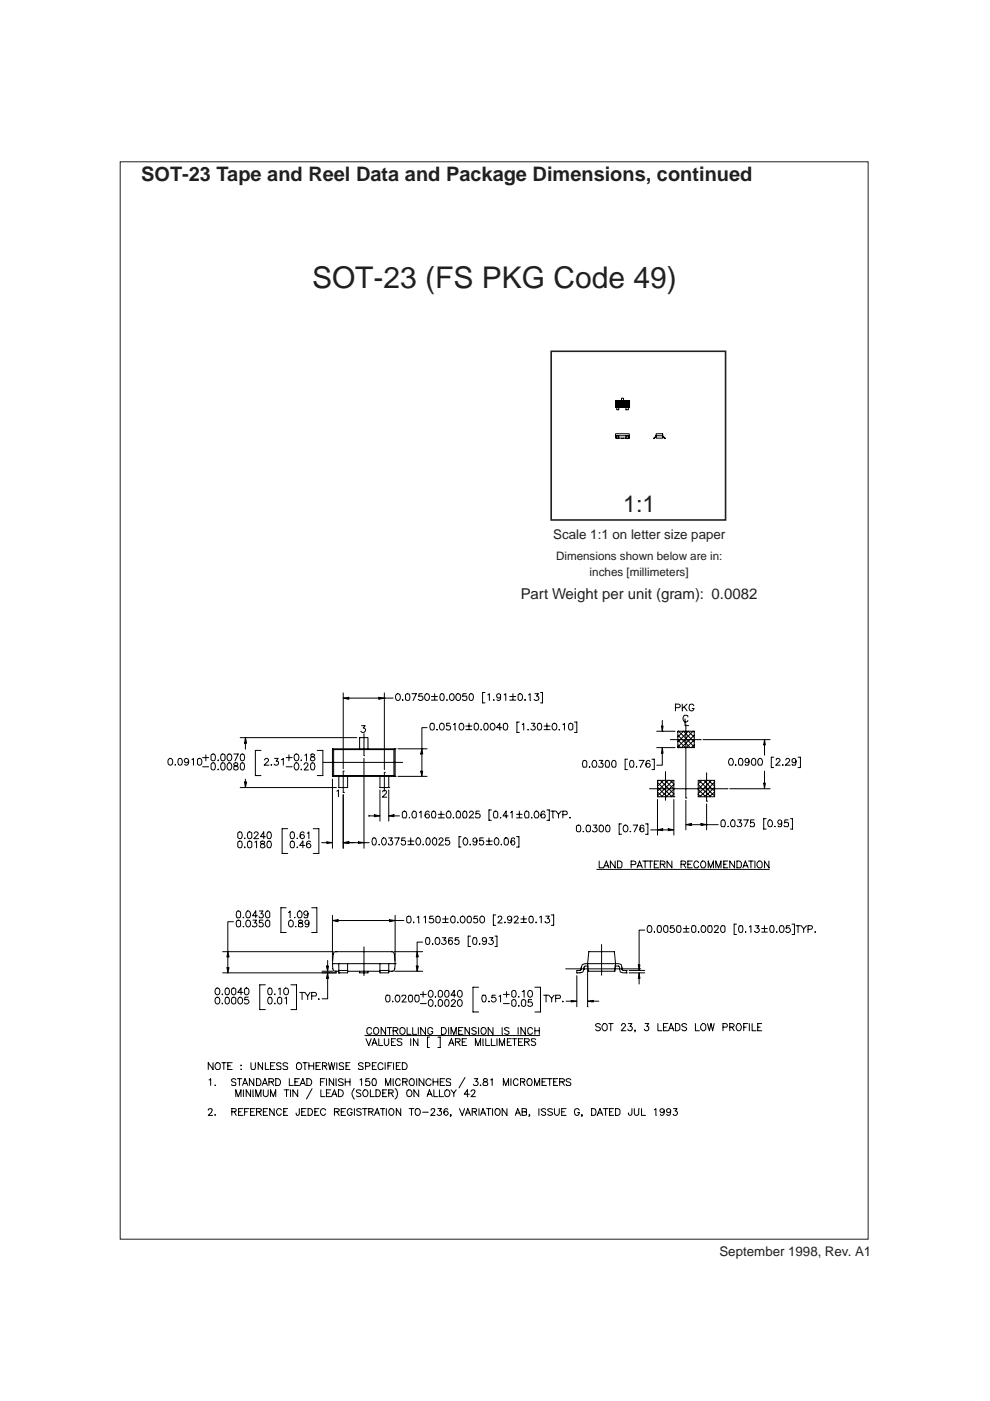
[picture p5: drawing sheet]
<svg xmlns="http://www.w3.org/2000/svg" width="210mm" height="297mm" viewBox="0 0 210 297" stroke-linecap="round" stroke-linejoin="round" font-family="sans-serif">
<defs><g id="words">
<text font-size="6.3" fill="#231f20" x="66.2" y="61">SOT-23 (FS PKG Code 49)</text>
<text font-size="4.9" fill="#231f20" x="132.1" y="108.6">1:1</text>
<text font-size="4.2" fill="#231f20" x="29.9" y="38.4">SOT-23 Tape and Reel Data and Package Dimensions, continued</text>
<text font-size="3.2" fill="#231f20" x="110.4" y="127">Part Weight per unit (gram): 0.0082</text>
<g font-size="2.8" fill="#231f20">
<text x="117.3" y="114.3">Scale 1:1 on letter size paper</text>
<text x="152.5" y="266.3">September 1998, Rev. A1</text>
</g>
<g font-size="2.5" fill="#231f20">
<text x="117.9" y="118.8">Dimensions shown below are in:</text>
<text x="125" y="122.1">inches [millimeters]</text>
</g>
</g></defs>
<path d="M130.5 85.4l.9 .9 1.3-1.3 .7 .8-.3 .5-1.2-1.3-1.3 1.3-.1-.1 1.1-1.2 1.2 1.3 .6-.7-.4-.6-1.3 1.3-1.2-1.2 .2-.1 1.3 1.3 1.1-1.3 .3 .4-.8 .9-1.2-1.3-.9 1 .3 .3 1.2-1.3 1.3 1.3 .1-.3-1-1h.1l-1.2 1.3-.8-.9 .4-.4 1.2 1.3 1.3-1.3-1 1.3-1.2-1.3-.7 .6 .5 .7 1.3-1.3 1.1 1.3-2.9 .1v-1.5h3v1.5l-.1-1.4h-2.9v1.4h3M130.5 92.4v.5h2.9h-.2M130.8 92.4h.4v.6h-.4zM130.8 86.4v.5h.4v-.5M131.8 92.9h.4M131.8 84.9v-.5h.4v.5M132.7 92.4h.5v.6h-.5zM132.7 86.4v.5h.5v-.5M133.5 92.4l-.1-.4h-2.9v.4h3l-.1 .5M133.5 84.9l-.1 .1M139.1 92.4h1.4v.2l.6 .4-.6-.6M139.1 92h1.4v.9h-1.4v-.5v.2l-.5 .4 .5-.5z" fill="none" stroke="#000" stroke-width=".21"/>
<path d="M30.7 142.1h148.1v99.1h-148.1z" fill-rule="evenodd" fill="#fff"/>
<g fill="none" stroke="#000" stroke-width=".21">
<path d="M46.9 159.9a.52 .52 0 0 1 .8 .2v1a.47 .47 0 0 1-.4 .2 .47 .47 0 0 1-.4-.2l-.1-.6zM49.6 159.9h.9l-.7 1.4M50.9 156.4h24.7M51.1 159.9h.3a.76 .76 0 0 1 .5 .7 .76 .76 0 0 1-.5 .7l-.3-.1-.2-.6zM52 156.4l.3 1.2h-.4zM52 156.4h.1M52 157.6v1.2M55.3 159.1h-1.2l.1 5.3M65.9 159.9v.4l.7 .2a.45 .45 0 0 1 0 .7 .45 .45 0 0 1-.6 0 .45 .45 0 0 1 0-.7l.5-.1 .2-.4-.3-.1zM67.3 159.1h1.2v5.3h-1.2M70.5 158.8h13.3v5.8h-13.3zM70.5 158.8l.2 .1"/>
<path d="M70.7 158.9v5.5M70.7 158.9h12.8M72.8 148l1.2-.2v.5zM72.8 146.9v16.1M74 148h6.3M76.2 156.4h1.8v2.5M76.2 156.4h.1M76.2 156.4v2.5M76.7 153.9h.7l-.4 .5a.52 .52 0 0 1 .4 .8 .52 .52 0 0 1-.9-.2M77.2 155.5v4.7M80.3 147.8l1.2 .2-1.2 .3zM81.5 148h.1"/>
<path d="M81.5 146.9v16.3M81.5 148h1.9M83.5 158.9v5.5M83.8 158.8h.1M83.8 158.8l-.3 .1M83.9 147.3a.47 .47 0 0 1 .5-.2 .47 .47 0 0 1 .4 .2 .67 .67 0 0 1 .1 .8 .67 .67 0 0 1-.8 .3 .98 .98 0 0 1-.2-1.1zM84.4 158.8h6.2M85.4 148.4v.1zM86 147.3a.48 .48 0 0 1 .8 0l.1 .4a.64 .64 0 0 1-.5 .8l-.4-.2zM87.3 147.1h1l-.7 1.4M89.5 158.8l.1 1.1h-.4zM89.5 158.8h.1"/>
<path d="M89.5 159.9v3.6M89.5 147.1h-.6l-.1 .6 .7-.1a.55 .55 0 0 1 .1 .8l-.6 .1-.3-.2M90.1 147.3a.47 .47 0 0 1 .5-.2 .47 .47 0 0 1 .4 .2 .67 .67 0 0 1 .1 .8 .67 .67 0 0 1-.8 .3 .98 .98 0 0 1-.2-1.1zM90.6 154.3h-1.1v4.5M91.3 153.4a.52 .52 0 0 1 .8 .2v.9a.47 .47 0 0 1-.4 .3 .47 .47 0 0 1-.5-.3l-.1-.6zM91.5 147.7h1.3M91.5 148.4h1.3M92.2 147.1v1.3M92.6 154.7h.2zM93.3 153.6a.47 .47 0 0 1 .4-.3 .47 .47 0 0 1 .4 .3 .67 .67 0 0 1 .1 .8 .67 .67 0 0 1-.8 .3 .98 .98 0 0 1-.1-1.1zM93.4 147.2l.3-.1a.76 .76 0 0 1 .5 .7 .76 .76 0 0 1-.5 .7 .93 .93 0 0 1-.3-1.3zM94.7 148.4h.1v.1z"/>
<path d="M95.4 147.3a.47 .47 0 0 1 .4-.2 .47 .47 0 0 1 .4 .2 .67 .67 0 0 1 .1 .8 .67 .67 0 0 1-.8 .3 .98 .98 0 0 1-.1-1.1zM95.4 153.3h-.7v.6a.5 .5 0 0 1 .7 .1 .5 .5 0 0 1-.1 .7 .5 .5 0 0 1-.7-.2M96.1 153.6l.4-.3 .1 1.5M96.7 147.3a.47 .47 0 0 1 .5-.2 .47 .47 0 0 1 .4 .2 .67 .67 0 0 1 .1 .8 .67 .67 0 0 1-.8 .3 .98 .98 0 0 1-.2-1.1zM97.4 153.6a.47 .47 0 0 1 .4-.3 .47 .47 0 0 1 .5 .3 .67 .67 0 0 1 0 .8 .67 .67 0 0 1-.7 .3 .98 .98 0 0 1-.2-1.1zM98.8 153.9h1.2M98.8 154.7h1.2M98.8 147.1h-.6l-.1 .6 .7-.1a.52 .52 0 0 1 .1 .8 .52 .52 0 0 1-.8-.1M99.4 153.3v1.3M99.6 147.2l.3-.1a.76 .76 0 0 1 .5 .7 .76 .76 0 0 1-.5 .7 .93 .93 0 0 1-.3-1.3zM100.9 153.3l-.4 .3v.9a.47 .47 0 0 0 .5 .3 .47 .47 0 0 0 .4-.3 .72 .72 0 0 0 .1-.7 .72 .72 0 0 0-.6-.5h.1M102 154.7h.1"/>
<path d="M102.7 153.4l.3-.1a.76 .76 0 0 1 .5 .8 .76 .76 0 0 1-.5 .7 .93 .93 0 0 1-.3-1.4zM102.8 146.8h-.5v2.2h.5M103.4 147.3l.4-.2v1.4M104 153.6a.47 .47 0 0 1 .4-.3 .47 .47 0 0 1 .5 .3 .67 .67 0 0 1 .1 .8 .67 .67 0 0 1-.8 .3 .98 .98 0 0 1-.2-1.1zM104.7 148.4v.1zM106.1 147.6v.2l-.4 .2-.2-.1-.2-.4 .1-.3 .3-.1 .4 .1v1.1a.45 .45 0 0 1-.7 .1M106.4 154.3h-1.1l.7-1v1.5M106.7 153.6a.48 .48 0 0 1 .9 0l.1 .3a.64 .64 0 0 1-.6 .9l-.4-.3zM106.9 147.3l.3-.2v1.4M108.1 147.7h1.2M108.1 148.4h1.2M108.8 147.1v1.3"/>
<path d="M110.1 153.1h-.5v2.2h.5M110.2 147.1l-.3 .2v1a.47 .47 0 0 0 .4 .2 .47 .47 0 0 0 .4-.2 .72 .72 0 0 0 .1-.8 .72 .72 0 0 0-.6-.4h.1M110.7 153.6l.3-.3v1.5M111.3 148.4v.1l.1-.1M111.9 154.7h.2zM112.1 147.3l.3-.2 .1 1.4M112.6 153.3h.8l-.4 .6h.3a.5 .5 0 0 1 0 .8 .5 .5 0 0 1-.7-.2M113.4 147.1h.8l-.5 .5 .5 .2 .1 .3-.1 .3-.4 .1-.6-.2M114.1 153.4l.2-.1a.76 .76 0 0 1 .6 .8 .76 .76 0 0 1-.6 .7 .93 .93 0 0 1-.2-1.4zM114.6 146.8h.4v2.2h-.4M115.4 153.9h1.2M115.4 154.7h1.2"/>
<path d="M116 153.3v1.3M117.1 153.6a.47 .47 0 0 1 .5-.3 .47 .47 0 0 1 .4 .3 .67 .67 0 0 1 .1 .8 .67 .67 0 0 1-.8 .3 .98 .98 0 0 1-.2-1.1zM118.5 154.7h.2zM119.3 153.6l.4-.3v1.5M120.7 153.4a.55 .55 0 0 1 .8 .2v.9a.48 .48 0 0 1-.9 0l-.1-.6zM121.8 153.1h.5v2.2h-.5M139.2 155h3.9M139.2 158.5h3.9M140.3 153.9h.3l-.2 1.1zM140.4 159.7v2.5h-1.2M140.4 158.5l.2 1.2h-.3zM140.4 155h.1"/>
<path d="M140.4 152.8v1.1M142.1 156.8h6.4M143.2 150h.7l.3-.2v-.3l-.3-.2h-.7v1.4M143.7 158.5h.1M143.7 155h.1M143.7 155v3.5M143.7 155h3.5v3.5h-3.5M143.7 155.2l.2-.2 3.3 3.3M143.7 157.9l.6 .6M143.7 156.9l1.6 1.6M143.7 155.9l2.6 2.6M144.7 149.3v1.4"/>
<path d="M144.9 155l-1.2 1.2M145 155l.4 .5M145.1 149.9l.6 .8M145.2 152.4v1.5h.8M145.4 153.5v15.7M145.4 155.5l-1.7 1.7M145.4 155.5l1.8 1.8M145.7 149.3l-1 .9M145.8 152l-.1-.3h-.6l-.3 .5a.61 .61 0 0 0 .2 .8 .61 .61 0 0 0 .8-.2M145.9 155l-.5 .5M146 155l1.2 1.3M146.9 155l-3.2 3.3"/>
<path d="M147 155l.2 .3M147.1 149.6l-.3-.3h-.3a.81 .81 0 0 0-.3 1.1v.2l.6 .1 .3-.3v-.2h-.3M147.2 155.9l-2.7 2.6M147.2 156.9l-1.7 1.6M147.2 157.9l-.7 .6M148.5 156.8h.1M149.1 156.8h14.2M162.1 156.8l.2 1.1h-.4zM162.1 156.8h.1M162.1 157.9v2.2M35.7 161.1a.47 .47 0 0 1 .4-.3 .47 .47 0 0 1 .4 .3 .67 .67 0 0 1 .1 .8 .67 .67 0 0 1-.7 .3 .98 .98 0 0 1-.2-1.1zM37.1 162.2h.1"/>
<path d="M37.9 160.9l.2-.1a.76 .76 0 0 1 .6 .7 .76 .76 0 0 1-.6 .7 .93 .93 0 0 1-.2-1.3zM40 161.3l-.4 .4-.4-.1-.1-.4 .1-.3 .3-.1a.74 .74 0 0 1 .5 .7 .74 .74 0 0 1-.6 .7l-.2-.1M40.7 161.1l.3-.3v1.4M42.2 160.8l-.3 .3v.9a.47 .47 0 0 0 .4 .2 .47 .47 0 0 0 .4-.2 .72 .72 0 0 0 .1-.8 .72 .72 0 0 0-.6-.4h.1M43 160.6h1.2M43 162.6h1.2M43.6 160v1.3M44.7 160.1a.48 .48 0 0 1 .9 0l.1 .5-.2 .6a.55 .55 0 0 1-.8-.1zM44.9 161.8h.6l.2 .6-.2 .8-.2 .1-.4-.1-.2-.3v-.8zM46.2 161.2l.1-.1v.2zM46.2 163.2l.1-.1v.2zM46.9 161.8l.5-.1 .3 .4v.8l-.3 .4-.5-.1v-.3l-.1-.5z"/>
<path d="M48.2 160.1a.47 .47 0 0 1 .4-.2 .47 .47 0 0 1 .5 .2 .93 .93 0 0 1-.4 1.2l-.3-.1a1.03 1.03 0 0 1-.2-1.1zM48.4 161.8l.2-.1a.78 .78 0 0 1 .6 .8 .78 .78 0 0 1-.6 .8l-.2-.1a1.02 1.02 0 0 1 0-1.4zM49.7 161.8v.4l.6 .3a.48 .48 0 0 1 0 .7 .48 .48 0 0 1-.6 0l-.1-.6 .6-.3 .2-.3a.48 .48 0 0 0-.7-.2zM50.6 176.5l.2-.1a.76 .76 0 0 1 .6 .7 .76 .76 0 0 1-.6 .7l-.4-.2v-1zM50.6 178.4l.2-.1a.76 .76 0 0 1 .6 .7 .76 .76 0 0 1-.6 .8l-.4-.3v-.9zM50.9 167h20.4M51.1 161.8h.6l.2 .6-.2 .8-.3 .1-.3-.1-.2-.6zM51.9 165.8h.4l-.3 1.2zM51.9 177.7h.1M51.9 179.6v.2v-.2M52 165.2v.6M52.6 176.5a.55 .55 0 0 1 .8 .1v1a.48 .48 0 0 1-.9 0v-.6z"/>
<path d="M52.6 178.4a.55 .55 0 0 1 .8 .2v.9a.48 .48 0 0 1-.9 0v-.6zM53.9 176.7l.2-.3h.4l.2 .2v.4l-.9 .8h1M54.1 178.6l.3-.3v1.5M54.1 164.4h1.2M55.3 178.4l-.1 .3 .3 .1a.72 .72 0 0 1 .7 .7 .59 .59 0 0 1-1 .1v-.4l.9-.5-.3-.4zM56.1 161.1l.2-.3h.4l.2 .3v.3l-.9 .8h1M56.3 177.4h-1.1l.7-1v1.4M56.8 176.5l.2-.1a.76 .76 0 0 1 .5 .7 .76 .76 0 0 1-.5 .7 .93 .93 0 0 1-.2-1.3zM56.8 178.4l.2-.1a.76 .76 0 0 1 .5 .7 .76 .76 0 0 1-.5 .8 .93 .93 0 0 1-.2-1.4zM57.4 162.2h.2zM58.2 160.8h.8l-.5 .6h.5a.52 .52 0 0 1-.1 .8 .52 .52 0 0 1-.8-.2M59.6 161.1l.5-.3v1.4"/>
<path d="M60.7 160.6h1.2M60.7 162.6h1.2M61 175.7h-1.2v5.2h1.2M61.3 160v1.3M61.7 176.5l.2-.1a.76 .76 0 0 1 .6 .7 .76 .76 0 0 1-.6 .7 .93 .93 0 0 1-.2-1.3zM61.7 178.4l.2-.1a.76 .76 0 0 1 .6 .7 .76 .76 0 0 1-.6 .8 .93 .93 0 0 1-.2-1.4zM62.4 160.1a.47 .47 0 0 1 .5-.2 .47 .47 0 0 1 .4 .2 .93 .93 0 0 1-.4 1.2l-.3-.1a1.03 1.03 0 0 1-.2-1.1zM62.6 161.8l.2-.1a.78 .78 0 0 1 .6 .8 .78 .78 0 0 1-.6 .8l-.2-.1a1.02 1.02 0 0 1 0-1.4zM62.9 177.7h.2zM62.9 179.7h.2zM63.8 161.2h.2zM63.8 163.2h.2z"/>
<path d="M64.5 162.2a.42 .42 0 0 1 .4-.5 .42 .42 0 0 1 .4 .5l-.8 1.1h.9M64.5 176.6a.36 .36 0 0 0-.6-.1 .76 .76 0 0 0-.3 .7 .76 .76 0 0 0 .5 .6l.4-.2 .1-.2-.3-.4h-.4l-.3 .4M64.6 160.1l.4-.2v1.4M64.6 179.3h-1.1l.7-1v1.5M65.2 176.6l.3-.2v1.4M65.8 178.5l-.1-.1a.45 .45 0 0 0-.6 .2 .8 .8 0 0 0 .4 1.2l.3-.2a.47 .47 0 0 0-.2-.7 .47 .47 0 0 0-.6 .4M66 161.8h.6l.2 .6-.2 .8-.3 .1-.3-.1-.2-.6zM66.4 175.7h1.2v5.2h-1.2M68.2 178.7h1.1M68.5 161.6h16.9M69.3 178.5l1.2 .2-1.2 .1zM70.5 164.6h.1"/>
<path d="M70.5 165.2v14.6M70.7 164.4h12.8M70.7 164.4l-.2 .2M71.4 167.7l.4-.2v1.4M71.8 167h.1M71.8 164.6v2.4M72.8 178.7l1.2-.2v.3zM72.8 168h.1M72.8 178.7h.1M72.8 163.5h.1M72.8 163.5v4.5M72.8 168.5v11.3"/>
<path d="M73.7 164.6v2.4h-1.9M74 178.7h2M76 178.5l1.2 .2-1.2 .1zM77.2 160.8v19M77.2 178.7h1.1M78.3 173h1.1M79 177.7h.6l.2 .6-.2 .8-.2 .1-.4-.1-.1-.6zM79.4 172.7l1.2 .3-1.2 .2zM80.3 179.1h.2zM80.6 167h.1M80.6 167h1.8M80.6 164.6v2.4"/>
<path d="M80.6 167.5v6.6M81.2 177.7l.1-.1a.78 .78 0 0 1 .6 .8 .78 .78 0 0 1-.6 .8l-.1-.1a1.02 1.02 0 0 1 0-1.4zM81.2 167.9l.2-.3 .5 .1v.5l-.8 .8h.9M81.5 163.8h.1M81.5 163.8v3.9M82.4 177.6h.8l-.4 .6a.44 .44 0 0 1 .5 .5l-.2 .4-.3 .1-.4-.1-.1-.3M82.4 173l1.1-.3v.5zM82.4 167h.1M82.4 173h.1M82.4 164.6v2.4M82.4 167.5v6.6M83.5 164.4l.3 .2"/>
<path d="M83.5 173h1.2M83.7 177.6h.9l-.7 1.6M83.8 164.6h.1M84.4 164.6h6.2M85.5 172.1h.6l.1 .5-.1 .8h-.6l-.2-.2v-.9zM85.9 177.6h-.7l-.1 .7 .1-.1a.52 .52 0 0 1 .8 .2v.5a.5 .5 0 0 1-.5 .3 .5 .5 0 0 1-.5-.4M86.5 178.3h1.3M86.5 179.1h1.3M86.8 173.3l-.1 .1zM87.1 177.6l.1 1.3M87.6 172.1l.3-.1 .4 .3v.9l-.2 .2h-.5a1.02 1.02 0 0 1 0-1.3zM88.4 177.7l.2-.1a.78 .78 0 0 1 .6 .8 .78 .78 0 0 1-.6 .8l-.2-.1a1.02 1.02 0 0 1 0-1.4z"/>
<path d="M88.9 172.3l.4-.3v1.4M89.2 163.5h.4l-.1 1.1zM89.7 179v.2zM90.5 177.7h.6l.1 .6-.1 .8-.3 .1-.3-.1-.2-.6zM91 172.2a.36 .36 0 0 0-.6-.1 1.02 1.02 0 0 0 0 1.3h.5l.2-.3-.1-.4-.4-.1-.4 .1-.1 .3M91.7 172.1h.5l.2 .5-.2 .8h-.5l-.2-.6zM91.9 177.7l.3-.1 .4 .4v.8l-.4 .4-.3-.1a1.02 1.02 0 0 1 0-1.4zM92.9 172.6h1.3M92.9 173.4h1.3M93.1 178.1l.2-.5h.4l.2 .4-.9 1.2h1M93.5 172v1.2M94.9 172.1h.5a1.02 1.02 0 0 1 0 1.3h-.5a1.02 1.02 0 0 1 0-1.3z"/>
<path d="M95.2 177.6h-.7l-.1 .7 .4-.1h.4l.2 .4-.2 .5-.4 .1-.4-.2v-.2M96.1 173.4h.1zM97.1 172l-.4 .3v.9l.2 .2h.6l.2-.8-.2-.5-.3-.1M97.7 177.4h-.4v2.2h.4M98.3 172.1h.5l.2 .5-.2 .8h-.5l-.2-.6zM98.4 177.7l.2-.1a.78 .78 0 0 1 .6 .8 .78 .78 0 0 1-.6 .8l-.2-.1a1.02 1.02 0 0 1 0-1.4zM99.5 172.3l.3-.3h.2l.4 .4-1 1h1.1M99.6 179.1h.2zM101.1 178.2l-.1 .2a.51 .51 0 0 1-.7 0v-.5l.4-.3a.86 .86 0 0 1 0 1.6l-.4-.3M101.6 172h-.6l-.1 .6 .2-.1 .6 .1a.52 .52 0 0 1-.1 .8h-.6l-.2-.2M102.5 177.6h-.8v.7l.5-.1h.2l.2 .4-.2 .5-.4 .1-.3-.1-.1-.3M103.1 178.3h1.3"/>
<path d="M103.1 179.1h1.3M103.7 177.6v1.3M103.7 173.9h.5M104.2 171.7h-.5l.1 2.2M104.8 172.1l.4-.1 .3 .3v.9l-.1 .2h-.6l-.2-.6zM105 177.7l.2-.1a.78 .78 0 0 1 .6 .8 .78 .78 0 0 1-.6 .8l-.2-.1a1.02 1.02 0 0 1 0-1.4zM106.1 173.3l.1 .1h-.2zM106.2 179.1h.2zM107.2 177.6l-.3 .4v.8l.2 .3 .3 .1 .3-.1 .1-.8-.1-.6-.4-.1M107.7 173h-1.1l.7-1 .1 1.4M108.2 172.3l.4-.3v1.4M109.1 177.9v-.2l-.3-.1a.93 .93 0 0 0-.4 1.3l.4 .3 .2-.1 .2-.4-.1-.3-.3-.2-.3 .1-.2 .4"/>
<path d="M109.5 177.4h.5v2.2h-.5M109.5 172.6h1.2M109.5 173.4h1.2M110.1 172v1.2M111.4 172.1h.6l.1 .2v.9l-.1 .2h-.6l-.2-.6zM112.6 173.4h.2zM113.5 172.1h.5a1.02 1.02 0 0 1 0 1.3h-.5a1.02 1.02 0 0 1 0-1.3zM115.5 172.2a.36 .36 0 0 0-.6-.1 1.02 1.02 0 0 0 0 1.3h.5l.2-.3-.1-.4-.4-.1-.3 .1-.1 .3M116 171.7h.5v2.2h-.5M116.8 172h.9M117.2 172l.1 1.4M117.9 172l.5 .6v.8"/>
<path d="M119 172l-.6 .6M119.3 172.7l.9-.1v-.5l-.9-.1v1.4M120.8 173.4h.1zM122.2 175.2a.48 .48 0 0 1 .9 0v.3a.64 .64 0 0 1-.5 .9l-.4-.3zM123.7 176.3h.1M123.7 161.3l.3-.1 .4 .4v.8l-.2 .3h-.5l-.2-.6zM124.4 175a.55 .55 0 0 1 .8 .2v.9a.48 .48 0 0 1-.9 0l-.1-.6zM124.9 162.7h.2zM125.8 174.9h.7l-.4 .6h.3l.2 .5-.1 .2-.3 .2-.5-.1-.1-.2M125.8 161.3h.5a1.02 1.02 0 0 1 0 1.4h-.5a1.02 1.02 0 0 1 0-1.4zM127 175.2a.47 .47 0 0 1 .5-.3 .47 .47 0 0 1 .4 .3 .67 .67 0 0 1 .1 .8 .67 .67 0 0 1-.8 .3l-.2-.2zM127 161.2h.8l-.4 .6 .4 .1 .1 .3-.2 .5h-.7v-.3"/>
<path d="M128.5 161.3h.6l.1 .6-.1 .8h-.6l-.2-.6zM128.6 175l.2-.1a.76 .76 0 0 1 .5 .8 .76 .76 0 0 1-.5 .7 .93 .93 0 0 1-.2-1.4zM129.9 161.3l.4-.1 .3 .4v.8l-.2 .3h-.5a1.02 1.02 0 0 1 0-1.4zM131.8 174.7h-.5v2.2h.5M132.2 175.2a.47 .47 0 0 1 .4-.3 .47 .47 0 0 1 .5 .3 .67 .67 0 0 1 0 .8 .67 .67 0 0 1-.7 .3 .98 .98 0 0 1-.2-1.1zM133.1 161h-.6v2.2h.6M133.6 176.3h.1zM133.6 161.3h.6l.2 .6-.2 .8h-.6l-.1-.6zM134.2 174.9h1l-.7 1.5M134.9 162.7l.1-.1zM135.5 161.2h1l-.7 1.5M136.5 175.2l-.3-.3a.76 .76 0 0 0-.5 .8 .76 .76 0 0 0 .5 .7l.3-.2v-.5l-.1-.2h-.6l-.1 .5"/>
<path d="M136.9 174.7h.5v2.2h-.5M137.7 167.2h16.4M137.8 161.5a.36 .36 0 0 0-.6-.2 1.02 1.02 0 0 0 0 1.4h.4l.2-.2v-.5l-.4-.2-.4 .2-.1 .2M138 176h1.4M138.2 161h.5v2.2h-.5M139.4 176l1.1-.3v.4zM139.4 168.9h.1M139.4 176h.1M139.4 168.9h3.5M139.4 168.9v-3.4h3.5v3.4M139.4 169.5v7.6M139.4 167.9l1 1"/>
<path d="M139.4 166.9l2 2M139.4 165.9l3.1 3M139.7 165.5l-.3 .2M140 165.5l2.9 2.8-.6 .6M140.5 176h1.2M140.7 165.5l-1.3 1.2M141 165.5l1.9 1.8-1.6 1.6M141.1 163.6v6.1M141.7 175.7l1.2 .3-1.2 .1zM141.7 165.5l-2.3 2.2M142.1 165.5l.8 .7M142.7 165.5l-3.3 3.3"/>
<path d="M142.9 168.9h.1M142.9 169.5v7.6M142.9 166.3l-2.6 2.6M145.4 174.9l1.2-.3v.4zM145.4 169.2h.1M145.4 169.7v6.3M146.6 174.9h2M148 165.5h3.5v3.4h-3.5zM148 168.4l.6 .5M148 167.4l1.6 1.5M148 166.3l2.7 2.6M148.2 165.5l3.3 3.3"/>
<path d="M148.6 174.6l1.2 .3-1.2 .1zM148.8 165.5l-.8 .7M149.2 165.5l2.3 2.2M149.8 169.9h.1M149.8 174.9h.1M149.8 163.8v6.1M149.8 170.4v5.6M149.8 165.5l-1.7 1.7M149.8 174.9h2.5M150.2 165.5l1.3 1.2M150.8 165.5l-2.8 2.7M151.3 165.5l.2 .2"/>
<path d="M151.5 165.8l-3.1 3.1M151.5 166.9l-2.1 2M151.5 167.9l-1.1 1M153 173.9h.6l.2 .6-.2 .8h-.6l-.1-.3v-.8zM154.1 167.2h.1M154.3 175.3l.1-.1zM154.7 160.9h.5a1.02 1.02 0 0 1 0 1.3h-.5a1.02 1.02 0 0 1 0-1.3zM154.7 167.2h8.6M155.2 173.9l.3-.1 .3 .4v.8l-.1 .3h-.5a1.02 1.02 0 0 1 0-1.4zM156 162.2h.1h-.2zM156.4 173.8h.8l-.4 .6 .4 .1a.52 .52 0 0 1-.2 .8h-.6l-.1-.3M156.9 160.8l-.3 .3v.9l.2 .2h.6l.1-.7-.1-.6-.4-.1"/>
<path d="M157.7 173.8h.9l-.7 1.5M158.8 161.3v.3l-.3 .1-.4-.1-.2-.3 .2-.4 .4-.1 .3 .3v.9l-.2 .2h-.6v-.1M159.6 160.9l.3-.1 .3 .3v.9l-.1 .2h-.5a1.02 1.02 0 0 1 0-1.3zM159.9 173.8h-.8v.7l.3-.2a.48 .48 0 0 1 .6 .6l-.2 .4h-.7l-.1-.3M160.9 160.9h.5a1.02 1.02 0 0 1 0 1.3h-.5a1.02 1.02 0 0 1 0-1.3zM161.9 166h.4l-.2 1.2zM162.1 163.5v2.5M162.4 173.6h-.5v2.2h.5M163 173.9h.5a1.02 1.02 0 0 1 0 1.4h-.5a1.02 1.02 0 0 1 0-1.4zM163.5 162.7h.5M164 160.5h-.5l.1 2.2M164.3 175.2l.1 .1z"/>
<path d="M164.5 161.1a.43 .43 0 0 1 .5-.3 .43 .43 0 0 1 .4 .4l-.9 1h.9M165.7 174.3l-.3 .5-.3-.1-.2-.4 .2-.4 .3-.1 .3 .3v.9l-.1 .3h-.5l-.1-.2M166 162.2h.1h-.2zM166.6 161.1l.2-.3h.4l.2 .4-.9 1h1M167.1 173.8h-.7l-.1 .7 .3-.2 .6 .2v.6l-.2 .2h-.6l-.2-.3M167.6 173.6h.4v2.2h-.4M168.8 161.3l-.1 .3a.51 .51 0 0 1-.8 0v-.5l.5-.3a.95 .95 0 0 1 .2 1.4h-.6v-.1M169.2 160.5h.5v2.2h-.5M49.5 195.4h-1.2v6.4M50.2 193.2l.4-.1 .4 .4v.8l-.2 .3h-.6l-.1-.6zM50.2 195.2a.55 .55 0 0 1 .8 .1v1a.48 .48 0 0 1-.8 0l-.1-.6zM51.5 194.6h.2z"/>
<path d="M51.5 196.4h.2zM52.2 195.3a.47 .47 0 0 1 .4-.2 .47 .47 0 0 1 .4 .2 .67 .67 0 0 1 .1 .9 .67 .67 0 0 1-.7 .2 .98 .98 0 0 1-.2-1.1zM52.4 193.2h.5a1.02 1.02 0 0 1 0 1.4h-.5a1.02 1.02 0 0 1 0-1.4zM53.6 195.1h.8l-.4 .6h.3l.2 .4-.1 .3-.3 .1-.5-.1v-.1M54.6 194.2h-1l.6-1.1v1.5M55 193.1h.8l-.5 .6 .5 .1v.4l-.1 .4h-.7l-.1-.3M55.8 195.1h-.8v.6a.5 .5 0 0 1 .7 0 .5 .5 0 0 1-.1 .7 .5 .5 0 0 1-.7-.1M56.3 195.3a.47 .47 0 0 1 .5-.2 .47 .47 0 0 1 .4 .2v1a.47 .47 0 0 1-.4 .2 .47 .47 0 0 1-.5-.2zM56.5 193.2l.4-.1 .3 .4v.8l-.2 .3h-.5a1.02 1.02 0 0 1 0-1.4zM60.7 192.5h-1.1v5.2h1.1M61.2 193.5l.3-.4v1.5M61.3 195.3a.47 .47 0 0 1 .4-.2 .47 .47 0 0 1 .4 .2 .67 .67 0 0 1 .1 .9 .67 .67 0 0 1-.8 .2 .98 .98 0 0 1-.1-1.1z"/>
<path d="M62.4 194.6l.1-.1zM62.6 196.4h.2zM63.3 193.2h.5a1.02 1.02 0 0 1 0 1.4h-.5a1.02 1.02 0 0 1 0-1.4zM63.4 195.2v.4l.7 .2 .1 .3-.1 .3-.5 .1-.3-.1v-.5l.3-.2h.4l.1-.4a.48 .48 0 0 0-.7-.1zM65.3 193.6l-.1 .4a.48 .48 0 0 1-.7-.1 .48 .48 0 0 1 0-.6 .48 .48 0 0 1 .7-.1l.1 .4-.1 1h-.6l-.1-.2M65.5 195.6v.2l-.4 .2-.3-.1-.2-.4 .2-.3h.5l.2 .1v1a.45 .45 0 0 1-.8 .1M66.1 192.5h1.1v5.2h-1.1M70.5 195.2l1.2-.2v.4zM70.5 194.1v9.6M71.7 195.2h10.9M82.6 195l1.2 .2-1.2 .2zM83.8 195.2h.1"/>
<path d="M83.8 194.1v9.6M83.8 195.2h1.8M86.4 194.3a.45 .45 0 0 1 .7 .2l.1 .3a.63 .63 0 0 1-.6 .9l-.4-.3v-.9zM87.7 195.5v.2l.1-.2M88.4 194.5l.4-.3 .1 1.5M89.6 199.7h-1.2v2.1M89.9 194.5l.3-.3v1.5M90.4 198.8h.6l.1 .6-.1 .8-.4 .1-.3-.3-.1-.6zM91.8 194.2h-.7v.6l.6-.1a.55 .55 0 0 1 .2 .8l-.5 .2-.4-.3M92.5 198.8h.5a.86 .86 0 0 1-.3 1.5l-.2-.1a1.02 1.02 0 0 1 0-1.4zM92.6 194.3l.2-.1a.76 .76 0 0 1 .6 .8 .76 .76 0 0 1-.6 .7l-.4-.3v-.9zM93.8 198.8h.7l-.4 .5a.5 .5 0 0 1 .5 .7 .5 .5 0 0 1-.8 .2l-.1-.2"/>
<path d="M93.9 194.8h1.1M93.9 195.6h1.1M94.4 194.2v1.3M95.6 194.5a.47 .47 0 0 1 .5-.3 .47 .47 0 0 1 .4 .3v.9a.47 .47 0 0 1-.4 .3 .47 .47 0 0 1-.5-.3zM95.9 199v-.2h-.6l-.2 .3v.9l.4 .3 .3-.1 .2-.4-.2-.4h-.5l-.2 .3M97 195.6h.2zM97.2 198.8h-.6l-.1 .6 .1-.1a.55 .55 0 0 1 .7 .2v.5a.55 .55 0 0 1-.9 0M97.8 194.3a.45 .45 0 0 1 .7 .2 .67 .67 0 0 1 .1 .8 .67 .67 0 0 1-.8 .3 .9 .9 0 0 1 0-1.3zM99.2 194.3l.2-.1a.76 .76 0 0 1 .6 .8 .76 .76 0 0 1-.6 .7 .93 .93 0 0 1-.2-1.4zM99.8 198.5h-.5v2.2h.5M100.4 198.8h.6l.1 .6-.1 .8-.4 .1-.3-.3-.1-.6zM101.2 194.2h-.7v.6l.6-.1a.52 .52 0 0 1 .1 .9 .52 .52 0 0 1-.8-.2"/>
<path d="M101.8 194.5a.47 .47 0 0 1 .4-.3 .47 .47 0 0 1 .5 .3 .67 .67 0 0 1 0 .8 .67 .67 0 0 1-.7 .3 .98 .98 0 0 1-.2-1.1zM103.2 199.2l-.1 .3-.4 .2-.3-.1a.51 .51 0 0 1 0-.8h.5a.86 .86 0 0 1-.3 1.5l-.3-.3M103.8 198.8h.7l-.4 .5a.52 .52 0 0 1 .4 .9 .52 .52 0 0 1-.9-.2M104.9 198.5h.5v2.2h-.5M105.1 194h-.5v2.2h.5M105.6 194.6l.3-.4 .5 .2v.3l-.9 1h1M107 195.6h.1zM108.5 194.7a.47 .47 0 0 1-.6 .4 .47 .47 0 0 1-.2-.7l.3-.2a.74 .74 0 0 1 .5 .8 .74 .74 0 0 1-.6 .7l-.2-.2M109 194.6l.3-.4h.3l.3 .3-.2 .5-.7 .7h.9M110.4 194.8h1.2M110.4 195.6h1.2M111 194.2v1.3"/>
<path d="M112.3 194.3l.3-.1a.76 .76 0 0 1 .5 .8 .76 .76 0 0 1-.5 .7 .93 .93 0 0 1-.3-1.4zM113.6 195.6h.1zM114.4 194.5l.4-.3v1.5M115.7 194.2h.8l-.5 .5h.3a.55 .55 0 0 1 .2 .8l-.5 .2-.4-.3M116.9 194h.5v2.2h-.5M126.5 184.3h36.6M127 182.6v1.4h.9M128 184l.6-1.4 .5 1.4M128.2 183.6h.7M130.4 182.6v1.4l-1-1.4v1.4M130.9 182.6h.5l.5 .3v.8l-.3 .3h-.7zM133.8 183.3l.9-.1v-.5l-.3-.1h-.6v1.4"/>
<path d="M135.1 184l.5-1.4 .6 1.4M135.3 183.6h.6M136.3 182.6h1M136.7 197.2h-1.2v7.4M136.8 182.6v1.4M137.4 182.6h1M137.5 196.3h.5a.86 .86 0 0 1-.4 1.4l-.1-.1a1.02 1.02 0 0 1 0-1.3zM137.9 182.6v1.4M138.7 197.5v.2zM138.7 183.2h.5M139.5 196.3h.6l.2 .6-.2 .7-.4 .1-.3-.2-.1-.6zM139.7 182.6h-1v1.4h1"/>
<path d="M140 183.2h.8l.2-.3-.3-.3h-.7v1.4M140.5 183.2l.5 .8M140.9 196.3h.5l.2 .2v1a.47 .47 0 0 1-.4 .2 .47 .47 0 0 1-.4-.2 1.15 1.15 0 0 1 .1-1.2zM142.5 182.6v1.4l-1.1-1.4v1.4M142.9 196.3h-.7l-.1 .6a.54 .54 0 0 1 .8 0 .54 .54 0 0 1-.1 .8 .54 .54 0 0 1-.8-.2M143.6 196.3h.6l.2 .6-.2 .7a.55 .55 0 0 1-.7-.1v-1zM144.4 183.2h.8l.2-.3-.3-.3h-.7v1.4M144.9 196.9h1.2M144.9 197.6h1.2M144.9 183.2l.5 .8M145.5 196.3v1.2M145.8 183.2h.6"/>
<path d="M146.8 196.3h.6l.1 .2v1a.48 .48 0 0 1-.8 0l-.1-.6zM146.8 182.6h-1v1.4h1M148 197.6h.2zM148.1 182.9a.53 .53 0 0 0-.6-.3 .53 .53 0 0 0-.4 .5l.3 .9h.6l.1-.3M148.8 182.6h.4l.4 .3v.6l-.2 .5h-.6l-.3-.5zM148.9 196.3h.5a.86 .86 0 0 1-.3 1.4l-.2-.1a1.02 1.02 0 0 1 0-1.3zM150.2 184v-1.4l.5 1.4 .6-1.4v1.4M150.4 196.3l-.3 .2v1a.47 .47 0 0 0 .4 .2 .47 .47 0 0 0 .4-.2l.1-.6-.2-.6h-.3M151.5 196.6l.1-.3 .7 .1v.4l-.9 .9h1M151.8 184v-1.4l.6 1.4 .5-1.4v1.4M153 196.3h.5l.2 .2v1a.47 .47 0 0 1-.4 .2 .47 .47 0 0 1-.4-.2 1.15 1.15 0 0 1 .1-1.2zM153.5 183.2h.5"/>
<path d="M154.3 182.6h-.8v1.4h.8M155.7 182.6v1.4l-1-1.4v1.4M156.2 195.9h-.5v2.2h.5M156.3 182.6h.5l.4 .3v.8l-.3 .3h-.6zM156.8 196.3h.6l.1 .6-.1 .7-.4 .1-.3-.2-.1-.6zM157.5 184l.5-1.4 .6 1.4M157.7 183.6h.7M158 197.6l.1-.1v.2zM158.7 182.6h1M158.9 196.5l.3-.2v1.4M159.2 182.6v1.4M160.1 182.6v1.4"/>
<path d="M160.1 196.3h.8l-.4 .5a.5 .5 0 0 1 .3 .8 .5 .5 0 0 1-.8-.1h.1M160.6 182.9l.3-.3h.3l.4 .3-.1 .9-.2 .2h-.5a.85 .85 0 0 1-.2-1.1zM161.5 196.9h1.2M161.5 197.6h1.2M162.1 196.3v1.2M163 182.6l.1 1.4-1-1.4v1.4M163.4 196.3h.6l.1 .6-.1 .7-.4 .1-.3-.2-.1-.6zM164.6 197.6l.1-.1v.2zM165.5 196.3h.5a.86 .86 0 0 1-.3 1.4l-.2-.1a1.02 1.02 0 0 1 0-1.3zM167.4 196.3h-.6l-.1 .6a.54 .54 0 0 1 .8 0 .54 .54 0 0 1-.1 .8 .54 .54 0 0 1-.8-.2M167.9 195.9h.5v2.2h-.5M168.8 196.3h.9"/>
<path d="M169.2 196.3v1.4M169.9 196.3l.5 .6v.8M171 196.3l-.6 .6M171.3 197l.8-.1 .2-.2-.1-.3-.9-.1v1.4M172.8 197.6v-.1v.2zM45.7 211.7a.47 .47 0 0 1 .4-.3 .47 .47 0 0 1 .4 .3 .67 .67 0 0 1 .1 .8 .67 .67 0 0 1-.8 .3 .98 .98 0 0 1-.1-1.1zM45.8 209.6a.45 .45 0 0 1 .7 .1 .67 .67 0 0 1 .1 .8 .67 .67 0 0 1-.8 .3 .9 .9 0 0 1 0-1.2zM47.1 210.7v.2zM47.1 212.7v.2zM47.2 201.8h23.5M47.2 206.3h24.1M47.9 209.6l.2-.1a.76 .76 0 0 1 .6 .7 .76 .76 0 0 1-.6 .7 .93 .93 0 0 1-.2-1.3z"/>
<path d="M47.9 211.5l.2-.1a.76 .76 0 0 1 .6 .7 .76 .76 0 0 1-.6 .8 .93 .93 0 0 1-.2-1.4zM48.1 205.2h.5l-.3 1.1zM48.3 201.8l.3 1.1h-.5zM48.4 202.9l-.1 2.3M49.2 209.6a.52 .52 0 0 1 .8 .1v1a.47 .47 0 0 1-.4 .2 .47 .47 0 0 1-.5-.2v-.6zM49.2 211.5a.52 .52 0 0 1 .8 .2v.9a.47 .47 0 0 1-.4 .3 .47 .47 0 0 1-.5-.3v-.6zM50.5 211.7a.47 .47 0 0 1 .4-.3 .47 .47 0 0 1 .5 .3 .67 .67 0 0 1 0 .8 .67 .67 0 0 1-.7 .3 .98 .98 0 0 1-.2-1.1zM51.5 210.4h-1.1l.7-.9v1.4M52.2 209.5l-.3 .2v1a.47 .47 0 0 0 .4 .2 .47 .47 0 0 0 .4-.2 .72 .72 0 0 0 .1-.8 .72 .72 0 0 0-.6-.4h.1M52.6 211.4h-.7v.6l.6-.1a.49 .49 0 0 1 .1 .8 .49 .49 0 0 1-.7-.1M56.3 208.8h-1.2v5.3h1.2M56.9 209.6l.3-.1a.76 .76 0 0 1 .5 .7 .76 .76 0 0 1-.5 .7 .93 .93 0 0 1-.3-1.3z"/>
<path d="M56.9 211.5l.3-.1a.76 .76 0 0 1 .5 .7 .76 .76 0 0 1-.5 .8 .93 .93 0 0 1-.3-1.4zM58.2 210.8l.1-.1v.2zM58.2 212.8l.1-.1v.2zM58.9 211.7a.47 .47 0 0 1 .4-.3 .47 .47 0 0 1 .4 .3v.9a.47 .47 0 0 1-.4 .3 .47 .47 0 0 1-.4-.3zM59.1 209.7l.3-.2v1.4M60.4 209.6a.45 .45 0 0 1 .7 .1 .67 .67 0 0 1 .1 .8 .67 .67 0 0 1-.8 .3 .9 .9 0 0 1 0-1.2zM60.4 211.7l.3-.3v1.5M61.7 208.8h1.2v5.3h-1.2M63.5 210.4h1.1M64.1 210.4v1.5M64.6 210.4l.6 .8v.7M65.7 210.4l-.5 .8"/>
<path d="M66.1 211.2h.8l.2-.3-.1-.3-.2-.2h-.7v1.5M67.5 211.9h.2zM68.3 205.9h2.3M69.2 204.8h.4l-.1 1.1zM69.5 207.4v4.4h-1.2M69.5 206.3l.1 1.1h-.4zM69.5 206.3h.1M69.5 203.6v1.2M70.5 204.3l.2 1.5 .5 .1M70.5 204.3h.1M70.5 204.3h13.3M71.2 205.9h.1"/>
<path d="M71.2 205.9h.6M71.2 201.8l-.4 .1-.1 .4-.2 2M71.2 201.8h.1M71.2 201.8h11.8M71.8 206.3h.1M71.8 204.3v2M71.8 205.8h1.9M73.7 205.9h6.9M73.7 204.3v2h-1.9M76.2 205.9v.4h1.8v-.4M77.2 200.8v6.1M77.3 219.6h37.1"/>
<path d="M78.8 218.2l-.4-.3a.72 .72 0 0 0-.7 .7 .72 .72 0 0 0 .7 .7l.4-.3M79.3 218a.66 .66 0 0 1 1 .6 .66 .66 0 0 1-1 .5zM80.6 204.3v2h1.8v-2M80.6 205.8h1.8M81.7 217.9v1.4l-.9-1.4v1.4M81.9 211h.6l.2 .3v.8l-.4 .3h-.4l-.2-.6zM82.1 217.9h.9M82.4 205.9h.7M82.6 217.9v1.4M83 201.8l.4 .1 .2 .4 .2 2M83 201.8h.1M83.1 205.9h.1"/>
<path d="M83.2 212.4h.2zM83.4 218.5h.6l.4-.4-.4-.2h-.6v1.4M83.6 201.8h6M83.7 205.9h5.9M83.8 204.3l-.3 1.5-.4 .1M83.8 204.3h.1M83.9 218.5l.5 .8M84 211h.5a.86 .86 0 0 1-.3 1.4h-.2a1.02 1.02 0 0 1 0-1.4zM84.9 218a.66 .66 0 0 1 1 .6 .66 .66 0 0 1-1 .5zM85.2 211.3l.2-.3h.6l.1 .3-.2 .4-.7 .7h.9M86.3 217.9v1.4h.9M86.7 211h.6l.2 .6-.2 .8h-.2h-.4l-.1-.6z"/>
<path d="M87.5 217.9v1.4h.8M88.1 211h.6l.2 .3v.8l-.4 .3h-.4l-.1-.3-.1-.5zM88.3 204.8h.4l-.3 1.1zM88.4 201.8l.3 1.1h-.4zM88.4 205.9h.1M88.4 202.9v1.9M88.7 217.9v1.4M89.1 210.8h1.3M89.1 212.8h1.3M89.7 210.2v1.2M90.2 217.9v1.4l-1-1.4 .1 1.4M90.9 210.2a.47 .47 0 0 1 .4-.2 .47 .47 0 0 1 .4 .2 .67 .67 0 0 1 .1 .9 .67 .67 0 0 1-.7 .2 .98 .98 0 0 1-.2-1.1z"/>
<path d="M90.9 212.2a.47 .47 0 0 1 .4-.3 .47 .47 0 0 1 .4 .3 .67 .67 0 0 1 .1 .8 .67 .67 0 0 1-.7 .3 .98 .98 0 0 1-.2-1.1zM91.1 219.9h-.5v2.2h.5M91.7 200.2h.1zM91.7 218.2l-.3-.3-.6 .1v1.1l.3 .2 .6-.2v-.4h-.3M92.2 211.3h.2zM92.2 213.3h.2zM92.8 219.9h.5v2.2h-.5M93.3 210l-.4 .2v1a.47 .47 0 0 0 .4 .2 .47 .47 0 0 0 .5-.2 .72 .72 0 0 0 .1-.8 .72 .72 0 0 0-.6-.4M93.3 211.9l-.4 .3v.9a.47 .47 0 0 0 .4 .3 .47 .47 0 0 0 .5-.3 .72 .72 0 0 0 .1-.7 .72 .72 0 0 0-.6-.5M93.6 217.9h.5a.76 .76 0 0 1 .5 .7 .76 .76 0 0 1-.5 .7h-.5zM94.4 210.1l.3-.1a.76 .76 0 0 1 .5 .7 .76 .76 0 0 1-.5 .7 .93 .93 0 0 1-.3-1.3zM94.4 212l.3-.1a.76 .76 0 0 1 .5 .8 .76 .76 0 0 1-.5 .7 .93 .93 0 0 1-.3-1.4z"/>
<path d="M95.1 217.9v1.4M95.6 219.3v-1.4l.6 1.4 .5-1.4v1.4M95.7 212.3l.3-.4a.46 .46 0 0 1 .6 .5l-1 1h1M96.6 211h-1l.7-1v1.4M97.1 210.2a.47 .47 0 0 1 .4-.2 .47 .47 0 0 1 .4 .2 .67 .67 0 0 1 .1 .9 .67 .67 0 0 1-.8 .2 .98 .98 0 0 1-.1-1.1zM97.2 212a.45 .45 0 0 1 .7 .2 .67 .67 0 0 1 .1 .8 .67 .67 0 0 1-.8 .3 .9 .9 0 0 1 0-1.3zM97.2 218.5h.6M97.2 219.3h1M98.2 217.9h-1l.1 1.4M99.5 217.9v1.4l-.9-1.4v1.4M101 218a.69 .69 0 0 0-1 0l.1 .4 .9 .3v.4a.69 .69 0 0 1-1 0M101.5 209.3h-1.2v5.3h1.2"/>
<path d="M101.5 217.9v1.4M101.6 200.2l.1-.1v.2zM102.1 218a.66 .66 0 0 1 1 .6 .66 .66 0 0 1-1 .5zM102.3 211h.6l.2 .6-.2 .8h-.2h-.4l-.1-.6zM103.6 212.4h.2zM104.5 217.9v1.4l-1-1.4 .1 1.4M105 211h-.6l-.1 .6a.53 .53 0 0 1 .8 0 .53 .53 0 0 1-.2 .8 .53 .53 0 0 1-.7-.3M105.8 211.3l.3-.3v1.4M106.5 217.9l.1 1.4M106.7 210.8h1.3M106.7 212.8h1.3M107.4 210.2v1.2"/>
<path d="M107.9 218a.69 .69 0 0 0-.9 0l.1 .4 .8 .3v.4a.69 .69 0 0 1-.9 0M108.5 210.2a.48 .48 0 0 1 .8 0l.1 .4a.64 .64 0 0 1-.5 .8l-.4-.2zM108.7 212l.2-.1a.76 .76 0 0 1 .5 .8 .76 .76 0 0 1-.5 .7l-.4-.3v-.9zM109.9 217.9v1.4M109.9 211.3l.1 .1zM109.9 213.3l.1-.1v.2zM110.7 210.2l.4-.2v1.4M110.7 212a.52 .52 0 0 1 .8 .2v.9a.47 .47 0 0 1-.5 .3 .47 .47 0 0 1-.4-.3l-.1-.6zM111.4 217.9v1.4l-1-1.4v1.4M112 210.2a.47 .47 0 0 1 .4-.2 .47 .47 0 0 1 .4 .2 .67 .67 0 0 1 .1 .9 .67 .67 0 0 1-.8 .2 .98 .98 0 0 1-.1-1.1zM112.7 211.9h-.6l-.1 .6 .6-.1a.52 .52 0 0 1 .2 .8l-.6 .2-.3-.3M112.9 218.2l-.3-.3a.72 .72 0 0 0-.7 .7 .72 .72 0 0 0 .7 .7l.3-.3"/>
<path d="M113.4 209.3h1.2v5.3h-1.2M113.4 218.5h.9M113.4 217.9v1.4M114.3 217.9v1.4M115.3 211h1M115.8 211v1.4M116.4 211l.6 .7v.7M117.5 211l-.5 .7M117.8 211.7h.9l.1-.3-.1-.3-.9-.1v1.4M119.3 212.4h.1zM119.9 205.4h15.9M120 212.3h1.1"/>
<path d="M121.1 212.1l1.2 .2-1.2 .1zM122.3 206.3h.1M122.3 206.9v6.6M124.6 204.9l.1 8.6M124.6 212.3l1.2-.2v.3zM124.6 212.3h.1M124.7 204.8l-.8 .1-.3 1.2-1.3 .2M124.8 201.8h5.5l.2 2.5-.2 1.6h-5.5l-.2-1.6zM125.8 212.3h1.2M127.3 217.3a.6 .6 0 0 0-1 0l.2 .4 .6 .2 .2 .4a.6 .6 0 0 1-1 0M127.6 200.3v6.5M128.1 217h.3l.3 .4v.8l-.3 .3h-.3a.88 .88 0 0 1 0-1.5z"/>
<path d="M129.1 217h.9M129.5 217v1.5M130.4 204.8l.9 .1 .2 1.2 1.3 .2M130.5 204.3h-6.4l-.6 .2-.4 1.2-.8 .1v.5M130.5 204.3l1.2 .2 .3 1.2 .8 .1M131.8 217.4l.2-.4h.4l.2 .4-.9 1.1h1M132.8 206.3h.1M132.8 205.8h.1M132.8 205.8v.5M133.2 217h.8l-.4 .6a.44 .44 0 0 1 .5 .5l-.2 .4h-.3h-.4l-.1-.3M133.4 206.3h3.3M133.4 205.8h3.3"/>
<path d="M134.7 218.5l-.1 .3M135.3 204.6h.4l-.2 1.2zM135.5 206.3l.2 1.1h-.4zM135.5 205.8h.1M135.5 207.4v1.2M136.8 217h.7l-.4 .6 .4 .2v.5a.5 .5 0 0 1-.5 .3 .5 .5 0 0 1-.4-.4M139.5 217v1.5h.8M140.7 217.8h.6M141.6 217h-.9v1.5h.9M141.8 218.5l.5-1.5 .6 1.5M141.9 218h.8M143.2 217h.5l.4 .4v.8l-.4 .3h-.5z"/>
<path d="M145.6 217.3a.6 .6 0 0 0-1 0l.1 .3 .7 .3 .2 .4a.6 .6 0 0 1-1 0M147.4 217v1.5h.9M149 217h.3l.3 .4v.8l-.3 .3h-.3a.88 .88 0 0 1 0-1.5zM150 217l.4 1.5 .3-1.5 .4 1.5 .3-1.5M153.3 217.8h.8l.1-.3-.1-.3-.2-.2h-.6v1.5M154.7 217.8l.8-.1 .2-.3-.1-.2-.3-.2h-.6v1.5M155.2 217.8l.5 .7M156.3 217.1h.6l.3 .8a.55 .55 0 0 1-.6 .7 .55 .55 0 0 1-.5-.7zM157.7 217.8h.5M158.5 217h-.8v1.5M158.9 217v1.5M159.5 217v1.5h.8"/>
<path d="M160.7 217.8h.5M161.5 217h-.8v1.5h.8M44.2 235.4a.43 .43 0 0 1 .4-.4 .43 .43 0 0 1 .4 .5l-.8 1h.9M44.3 229l.4-.3v1.4M45.2 225.3v1.5l-1-1.5v1.5M45.6 230.1h.1zM45.6 236.3v.2zM45.7 225.7l.3-.4h.4l.3 .4-.1 .9-.2 .2h-.5a.85 .85 0 0 1-.2-1.1zM47 225.3h1M47.5 225.3v1.5M48.3 226h.6M49.1 235.7l.9-.1v-.5l-.9-.1v1.5"/>
<path d="M49.2 225.3h-.9v1.5h.9M49.7 235.7l.4 .8M50 229a.5 .5 0 0 0-.5-.3 .5 .5 0 0 0-.4 .3 .82 .82 0 0 0 .8 .5v.6h-.7l-.1-.1M50 232.5v-1.4l.5 1.4 .6-1.4v1.4M50.3 228.7h1M50.6 235.7h.5M50.8 228.7v1.4M51.1 225.8v.2zM51.1 226.7l.1 .1zM51.4 230.1l.5-1.4 .6 1.4M51.5 235h-.9v1.5h.9M51.6 229.7h.7"/>
<path d="M51.6 231.1v1.4M51.9 235.7h.6M52.8 235h-.9v1.5M53.1 231.1v1.4l-.9-1.4v1.4M53.1 235.7h.6M53.2 225.3v1.1l.2 .4h.6l.1-.4v-1.1M53.6 231.1l.1 1.4M53.8 228.7v1.4l-.9-1.4v1.4M54.1 235h-1v1.5h1M54.2 232.5v-1.4l.5 1.4 .6-1.4v1.4M54.4 228.7l.7 .1 .1 .2 .1 .6-.2 .5h-.7zM54.4 235.7l.8-.1 .2-.1-.1-.4-.9-.1v1.5"/>
<path d="M54.9 235.7l.5 .8M55.6 230.1l.6-1.4 .5 1.4M55.7 225.3v1.5l-1-1.5v1.5M55.8 231.1v1l.1 .2 .4 .2 .5-.2 .1-1.2M55.8 229.7h.7M55.8 235.7h.6M55.8 236.5h1M56.3 225.3v1.5h.7M56.8 235h-1l.1 1.5M57 229.4h.9l.1-.4-.3-.3h-.7v1.4M57.4 226h.6M57.4 232.5v-1.4l.6 1.4 .5-1.4v1.4"/>
<path d="M57.5 229.4l.5 .7M58.1 235v1.5l-.9-1.5v1.5M58.3 225.3h-.9v1.5h.9M58.5 228.7h.5a.82 .82 0 0 1 .1 1.4h-.6zM59.6 225.6a.5 .5 0 0 0-.5-.3 .5 .5 0 0 0-.5 .4 .82 .82 0 0 0 .9 .5v.6h-.7l-.2-.2M59.6 235.4l-.3-.4a.69 .69 0 0 0-.7 .8 .69 .69 0 0 0 .9 .6l.1-.3M60.2 235.7h.5M60.2 231.1h1.1M60.7 231.1v1.4M61 225.6a.6 .6 0 0 0-1 0v.1a.82 .82 0 0 0 .8 .5l.2 .2-.2 .4h-.6l-.2-.2M61 235h-.8v1.5h.8M61.3 228.7v1.4h.9"/>
<path d="M61.6 231.1v1.4M62.5 229.4h.6M62.9 225.7l.3-.4h.3a.86 .86 0 0 1 .1 1.5h-.5l-.2-.2zM63.1 231.1v1.4l-1-1.4v1.4M63.5 235l-.1 1.3-.2 .2-.3-.1-.1-.4M63.5 228.7h-1v1.4h1M63.6 230.1l.6-1.4 .5 1.4M63.9 229.7h.7M64 235.7h.6M64.2 225.3h1M64.6 225.3l.1 1.5M64.9 235h-.9v1.5h.9"/>
<path d="M65.1 228.7h.5a.82 .82 0 0 1 .1 1.4h-.6zM65.3 235a.75 .75 0 0 1 1 .8 .75 .75 0 0 1-1 .7zM65.5 226h1M65.5 225.3v1.5M66.2 230.8l-1.2 2.2M66.5 225.3v1.5M66.8 235.7h.5M67 226h.6M67.6 235h-.8v1.5h.8M67.9 225.3h-.9v1.5h.9M67.9 229.4h.6M68 231.1v1.4h.9"/>
<path d="M68.4 226h.7l.2-.3-.3-.4h-.6v1.5M68.8 226l.5 .8M68.9 228.7h-1l.1 1.4M69 235.4v-.2a.66 .66 0 0 0-.9 .1 .66 .66 0 0 0-.1 .8l.4 .4h.3l.3-.4M69.2 228.7v1.4M69.2 231.7h.6M69.6 225.3l.4 1.5 .3-1.5 .4 1.5 .3-1.5M70.1 231.1h-.9v1.4h.9M70.3 232.5l.6-1.4 .5 1.4M70.5 232h.7M70.7 228.7v1.4l-.9-1.4v1.4M70.9 235.7l.9-.1 .1-.1-.1-.4-.9-.1v1.5"/>
<path d="M71.2 228.7l.1 1.4M71.4 225.3v1.5M71.4 235.7l.5 .8M71.8 231.1h.5a.76 .76 0 0 1 .5 .7 .76 .76 0 0 1-.5 .7h-.5zM72.3 235.7h.6M72.3 236.5h1M72.8 229a.56 .56 0 0 0-.6-.3 .56 .56 0 0 0-.4 .3 .82 .82 0 0 0 .8 .5l.2 .2-.2 .4h-.7l-.1-.1M72.9 225.6a.5 .5 0 0 0-.5-.3 .5 .5 0 0 0-.5 .4l.1 .2 .8 .3 .1 .2-.1 .4h-.8l-.1-.2M73.2 229.4h1M73.2 228.7v1.4M73.3 235h-1l.1 1.5M73.4 226h.5"/>
<path d="M74.2 225.3h-.8v1.5h.8M74.2 228.7v1.4M74.6 235.4l-.3-.4a.69 .69 0 0 0-.7 .8 .69 .69 0 0 0 .9 .6l.1-.5h-.3M75.1 230.8a1.43 1.43 0 0 0 0 2.2M75.1 235v1.5M76.3 229l.4-.3v1.4M76.5 231.2l-.3-.1-.6 .1v.4l.9 .5v.2l-.3 .2-.6-.2M76.6 235.2a.69 .69 0 0 0-1 0l.1 .4 .7 .2 .2 .3a.49 .49 0 0 1-.4 .4 .49 .49 0 0 1-.6-.3M76.8 235h1.1M77 225.6a.58 .58 0 0 0-1 .1l.2 .2a.82 .82 0 0 1 .8 .5l-.2 .4h-.6l-.1-.2M77.1 231.2h.1a.66 .66 0 0 1 .8 .6 .66 .66 0 0 1-.8 .6l-.1-.1a.94 .94 0 0 1 0-1.1zM77.3 235v1.5"/>
<path d="M77.5 226.1l.9-.1v-.5l-.3-.2h-.6v1.5M77.6 220.2l.6 1.5 .5-1.5M78.2 235.7l.8-.1 .1-.1-.1-.4-.8-.1v1.5M78.3 228.7h-.7l-.1 .7a.54 .54 0 0 1 .8-.1 .54 .54 0 0 1 0 .8h-.7l-.1-.2M78.5 231.1v1.4h.9M78.6 235.7l.5 .8M78.9 221.7l.5-1.5 .6 1.5M79 226h.5M79 228.8l.4-.1 .3 .3 .1 .5-.2 .6h-.6l-.1-.6zM79 221.2h.7M79.4 236.5l.6-1.5 .5 1.5M79.6 236h.7"/>
<path d="M79.7 231.1a.75 .75 0 0 1 1 .7 .75 .75 0 0 1-1 .7zM79.8 225.3h-.8v1.5h.8M80.3 220.2v1.5h.9M80.6 235h1M81.2 225.7a.53 .53 0 0 0-.7-.4 .53 .53 0 0 0-.4 .6l.3 .9h.6l.2-.4M81.2 231.7h.5M81.2 235v1.5M81.5 220.2v1l.2 .4 .2 .1 .4-.1 .1-.4v-1M81.7 225.3v1.5M81.7 230.1v-1.4l.6 1.4 .5-1.4v1.4M81.9 235v1.5M82 231.1h-.8v1.4h.8"/>
<path d="M82.3 226h.5M82.4 231.7h.9l.1-.5-.4-.1h-.6v1.4M82.6 235.2l.2-.2a.69 .69 0 0 1 .7 .8 .69 .69 0 0 1-.8 .6l-.1-.2a.78 .78 0 0 1 0-1zM82.9 231.7l.5 .8M83 220.9h.5M83.1 225.3h-.8v1.5M83.4 228.7v1.4M83.4 225.3v1.5M83.8 230.8l.3 .4a1.55 1.55 0 0 1-.3 1.8M83.9 220.2h-.9v1.5h.9M84 226h.5M84.9 229a.53 .53 0 0 0-.6-.3 .53 .53 0 0 0-.4 .6l.2 .8h.6l.2-.3"/>
<path d="M84.9 225.3h-.9v1.5h.9M85 235v1.5l-1-1.5v1.5M85.2 220.4l-.2-.2h-.6l-.2 .2 .3 .4 .5 .2 .2 .2a.55 .55 0 0 1-.4 .5 .55 .55 0 0 1-.6-.3M85.3 225.3h.5a.82 .82 0 0 1 .2 1.5h-.7zM85.4 229.4h.8l.1-.5-.3-.2h-.6v1.4M85.9 229.4l.4 .7M86.3 231.2a.66 .66 0 0 1 1 .6 .66 .66 0 0 1-1 .5zM86.7 235h1.1M86.8 229l.4-.3a.8 .8 0 0 1 .7 .6 .8 .8 0 0 1-.3 .8h-.5a.85 .85 0 0 1-.3-1.1zM87.1 220.2v1.5M87.2 235v1.5M88.1 235.2a.66 .66 0 0 1 1 .5 .66 .66 0 0 1-.8 .7l-.3-.5z"/>
<path d="M88.3 228.7v1.4M88.6 220.2v1.5l-.9-1.5v1.5M88.8 231.1v1.4l-1-1.4v1.4M89.6 235.8h1.2M89.9 228.7v1.4l-1-1.4v1.4M90.6 232.5l.5-1.4 .6 1.4M90.7 232h.8M91.4 229l-.3-.3h-.4a.86 .86 0 0 0-.1 1.4h.5l.3-.3M91.4 235.4l.3-.4 .5 .1v.5l-.9 .9h.9M91.8 229.4h1M91.8 228.7v1.4M92 231.1v1.4h.8"/>
<path d="M92.8 235h.8l-.4 .6 .4 .1v.5a.54 .54 0 0 1-.9 0M92.8 228.7v1.4M93.2 231.1v1.4h.8M93.3 229.4h.6M94.3 228.7h-1v1.4h1M94.4 231.2a.66 .66 0 0 1 1 .6 .66 .66 0 0 1-1 .5zM95 235.2l-.1-.1a.45 .45 0 0 0-.7 .2 .73 .73 0 0 0 .4 1.2 .46 .46 0 0 0 .4-.5 .46 .46 0 0 0-.4-.4 .46 .46 0 0 0-.5 .4M95.1 221.7l.6-1.5 .5 1.5M95.4 221.2h.7M95.5 229a.5 .5 0 0 0-.4-.3 .5 .5 0 0 0-.5 .3l.1 .3 .8 .2v.2v.4h-.8l-.1-.1M95.6 231.1l.6 .6v.8M95.6 236.4h-.1h.1l-.1 .3"/>
<path d="M96.6 220.9l.8-.1 .2-.2-.1-.3-.9-.1v1.5M96.7 231.1l-.5 .6M97.1 220.9l.5 .8M97.4 235l.6 1.5 .5-1.5M98 220.9h.6M98 221.7h.9M98.6 228.4l-1.3 2.2M98.7 236.5l.5-1.5 .6 1.5M98.8 236h.7M98.9 220.2h-.9l.1 1.5M99.5 232h-1.1l.7-.9 .1 1.4M99.9 231.4v-.1a.46 .46 0 0 1 .4-.3 .46 .46 0 0 1 .4 .3l-.2 .5-.6 .7h.9"/>
<path d="M100.1 235.7l.9-.1v-.5l-.9-.1v1.5M100.5 228.7h.8l-.4 .6 .4 .1a.55 .55 0 0 1-.2 .7h-.6l-.1-.2M100.6 235.7l.4 .8M100.8 221.7v-1.5l.5 1.5 .6-1.5v1.5M101.6 235v1.5M101.8 230.1h.2zM101.9 236.5l.5-1.5 .6 1.5M102.1 236h.7M102.4 220.2l.1 1.5M102.6 228.8v.4l.6 .2a.45 .45 0 0 1 .1 .7h-.8a.42 .42 0 0 1-.1-.5 .42 .42 0 0 1 .4-.2l.4-.1 .1-.3a.48 .48 0 0 0-.7-.2zM103 220.2v1.5h.8M103.2 235h.9"/>
<path d="M103.6 235v1.5M104 229l.4-.3v1.4M104.2 220.2v1.5h.8M104.4 235v1.5M105 235.2a.66 .66 0 0 1 1.1 .5 .66 .66 0 0 1-.9 .7l-.3-.5zM105.4 220.2v1.5M105.9 221.7v-1.5l.6 1.5 .5-1.5v1.5M106.7 230.1v-1.4l.5 1.4 .6-1.4v1.4M107.5 235v1.5l-1-1.5 .1 1.5M107.6 220.9h.5M108.3 228.7v1.4M108.4 220.2h-.8v1.5h.8"/>
<path d="M108.7 220.2h.9M109.1 220.2v1.5M109.3 236.5l.5-1.5 .6 1.5M109.4 236h.8M109.9 229a.53 .53 0 0 0-.7-.3 .53 .53 0 0 0-.4 .6l.3 .8h.6l.2-.3M109.9 220.9h.6M110.4 229.4h.8v-.6l-.8-.1v1.4M110.7 235.7l.9 .1v.5l-.3 .2h-.6v-1.5l.9 .1v.5l-.3 .1M110.9 220.2h-1v1.5h1M110.9 229.4l.4 .7M111.3 220.9l.8-.1 .1-.2-.1-.3-.9-.1 .1 1.5M111.7 220.9l.5 .8"/>
<path d="M112 228.8a.75 .75 0 0 1 .8 .4 .75 .75 0 0 1-.2 .9h-.6l-.3-.5zM112.3 236.4h-.2h.2l-.2 .3M113.3 230.1v-1.4l.5 1.4 .6-1.4v1.4M113.6 220.4l-.2-.2h-.7v.5a.82 .82 0 0 1 .9 .5 .49 .49 0 0 1-.4 .5 .49 .49 0 0 1-.6-.3M114.3 235v1.5M114.9 229.4h.6M115.7 235.2a.69 .69 0 0 0-.9 0l.2 .4 .6 .2 .1 .4a.54 .54 0 0 1-.9 0M115.9 228.7h-1v1.4h1M116 228.7h1.1M116.5 228.7v1.4M117.1 235.2a.66 .66 0 0 0-1 .2l.3 .2 .6 .2 .1 .3a.55 .55 0 0 1-.4 .4 .55 .55 0 0 1-.6-.3M117.4 229.4h.5"/>
<path d="M117.6 235v1.2a.5 .5 0 0 0 .6 .3 .5 .5 0 0 0 .4-.4v-1.1M118.2 228.7h-.8v1.4h.8M118.7 229.4h.8l.2-.4-.4-.3h-.6v1.4M119.1 235.7h.6M119.2 229.4l.5 .7M120 235h-.9v1.5h.9M121 229a.58 .58 0 0 0-1 0l.2 .3 .6 .2 .2 .2-.1 .4h-.7l-.1-.1M122.8 235.4l-.3-.4a.75 .75 0 0 0-.7 .7 .75 .75 0 0 0 .4 .8l.4-.1 .2-.3v-.2h-.3M123.4 236.4l-.1 .3M125.4 235h.5a.81 .81 0 0 1 0 1.5h-.5zM126.7 236.5l.5-1.5 .6 1.5M126.9 236h.7"/>
<path d="M127.9 235h1M128.4 235v1.5M129.2 235.7h.6M130.1 235h-.9v1.5h.9M130.5 235h.5l.4 .4v.7l-.4 .4h-.5zM134 235v1.1a.36 .36 0 0 1-.5 .4 .36 .36 0 0 1-.2-.5M134.5 235v1.1l.2 .3a.52 .52 0 0 0 .7-.2l.1-1.2M136 235v1.5h.9M138.7 235.3l.4-.3v1.5M140.8 235.5v.2l-.4 .2-.4-.2v-.5l.3-.2a.75 .75 0 0 1 .5 .8 .75 .75 0 0 1-.5 .7l-.3-.3M142.2 235.5l-.1 .2-.3 .2-.4-.2v-.5l.3-.2 .3 .1a.96 .96 0 0 1-.2 1.4l-.4-.3M142.8 235h.8l-.5 .6a.44 .44 0 0 1 .5 .5l-.1 .3-.3 .1-.4-.1-.1-.2"/>
</g>
<g fill="#000">
<path d="M52 156.4l.3 1.2h-.4zM72.8 148l1.2-.2v.5zM80.3 147.8l1.2 .2-1.2 .3zM89.5 158.8l.1 1.1h-.4zM140.3 153.9h.3l-.2 1.1zM140.4 158.5l.2 1.2h-.3zM162.1 156.8l.2 1.1h-.4zM51.9 165.8h.4l-.3 1.2zM69.3 178.5l1.2 .2-1.2 .1zM72.8 178.7l1.2-.2v.3zM76 178.5l1.2 .2-1.2 .1zM79.4 172.7l1.2 .3-1.2 .2z"/>
<path d="M82.4 173l1.1-.3v.5zM89.2 163.5h.4l-.1 1.1zM139.4 176l1.1-.3v.4zM141.7 175.7l1.2 .3-1.2 .1zM145.4 174.9l1.2-.3v.4zM148.6 174.6l1.2 .3-1.2 .1zM161.9 166h.4l-.2 1.2zM70.5 195.2l1.2-.2v.4zM82.6 195l1.2 .2-1.2 .2zM48.1 205.2h.5l-.3 1.1zM48.3 201.8l.3 1.1h-.5zM69.2 204.8h.4l-.1 1.1z"/>
<path d="M69.5 206.3l.1 1.1h-.4zM88.3 204.8h.4l-.3 1.1zM88.4 201.8l.3 1.1h-.4zM121.1 212.1l1.2 .2-1.2 .1zM124.6 212.3l1.2-.2v.3zM135.5 206.3l.2 1.1h-.4zM135.3 204.6h.4l-.2 1.2z"/>
</g>
<path d="M25.5 34.3h158.6v228.4h-158.6z" fill="none" stroke="#231f20" stroke-width=".21"/>
<path d="M116.9 74.5h36.9v35.8h-36.9z" fill="none" stroke="#231f20" stroke-width=".34"/>
<use href="#words"/>
</svg>
